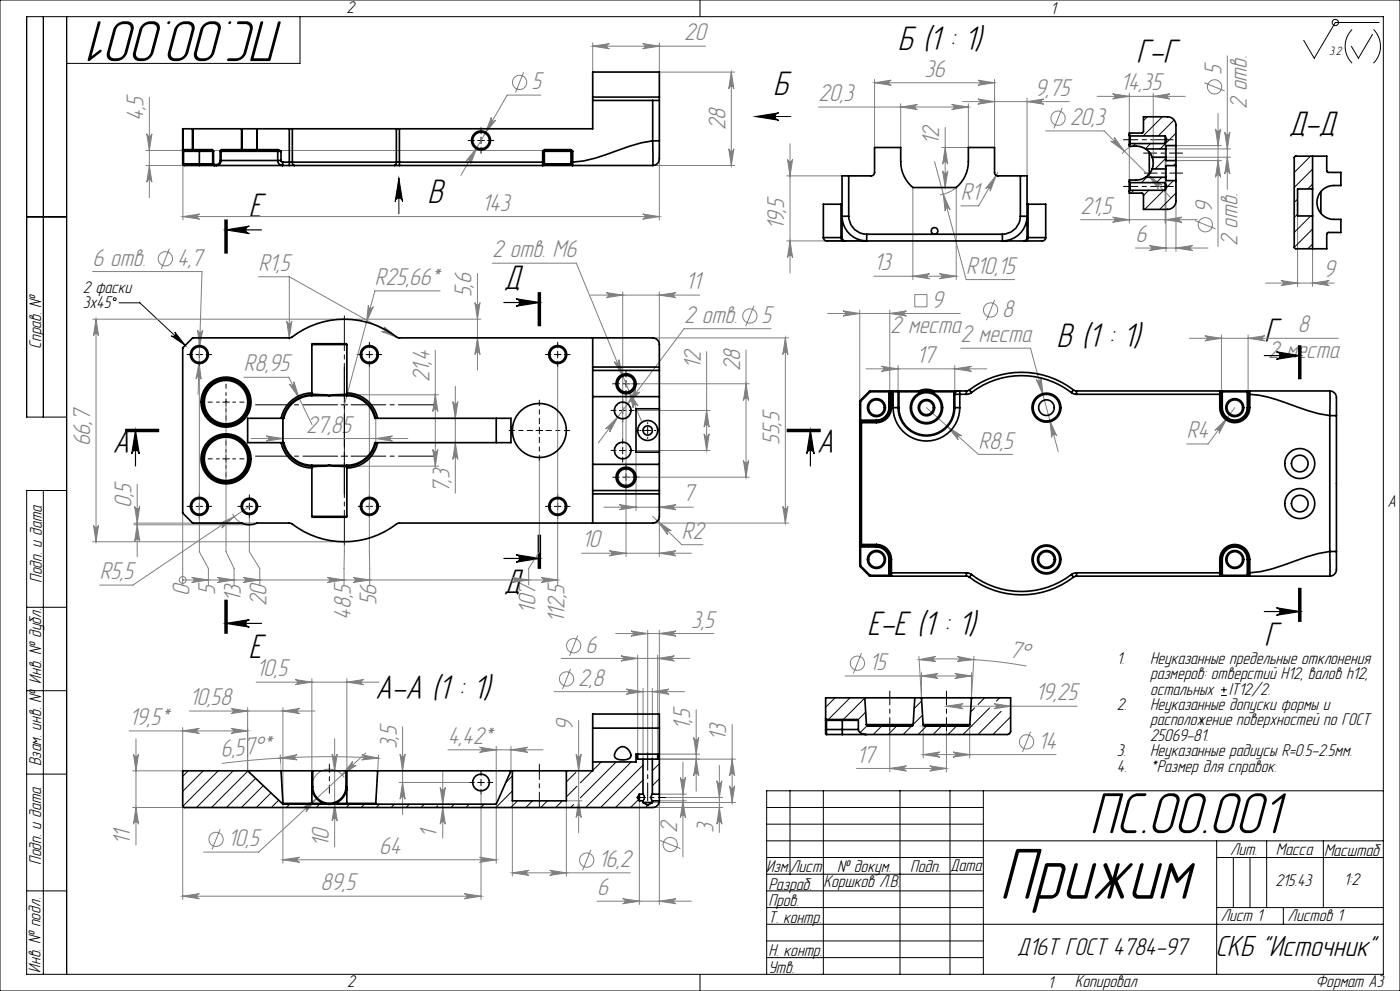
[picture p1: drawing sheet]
<svg xmlns="http://www.w3.org/2000/svg" width="420mm" height="297mm" viewBox="0 0 420 297" stroke-linecap="round" stroke-linejoin="round" font-family="sans-serif">
<defs><g id="words">
<text font-size="22.6" x="299.8" y="269.3">Прижим</text>
<g font-size="18.1">
<text x="85.2" y="6.4" transform="rotate(-180 85.2 6.4)">ПС.00.001</text>
<text x="326.9" y="249.7">ПС.00.001</text>
</g>
<g font-size="10.5">
<text x="269.3" y="15.1">Б (1 : 1)</text>
<text x="340.9" y="18.8">Г-Г</text>
<text x="232" y="28.5">Б</text>
<text x="386.6" y="40.6">Д-Д</text>
<text x="74.5" y="64.9">Е</text>
<text x="128.2" y="60.9">В</text>
<text x="151.2" y="86.7">Д</text>
<text x="317" y="104.1">В (1 : 1)</text>
<text x="379.3" y="102.6">Г</text>
<text x="33.7" y="135.7">A</text>
<text x="245.1" y="135.7">A</text>
<text x="151.2" y="177.7">Д</text>
<text x="260.1" y="190.3">Е-Е (1 : 1)</text>
<text x="74.5" y="197.1">Е</text>
<text x="379.3" y="193.6">Г</text>
<text x="112.6" y="209.4">A-A (1 : 1)</text>
</g>
<text font-size="9" x="364.6" y="286.4">СКБ &quot;Источник&quot;</text>
<g font-size="7.5" fill="#808080">
<text x="205.2" y="12.1">20</text>
<text x="277.3" y="23">36</text>
<text x="366.4" y="22.5" transform="rotate(-90 366.4 22.5)">5</text>
<text x="159.4" y="26.7">5</text>
<text x="310.5" y="28.7">9,75</text>
<text x="336.2" y="27.1">14,35</text>
<text x="245.6" y="30.3">20,3</text>
<text x="374.1" y="32.7" transform="rotate(-90 374.1 32.7)">2 отв.</text>
<text x="43" y="36.2" transform="rotate(-90 43 36.2)">4,5</text>
<text x="217.6" y="39" transform="rotate(-90 217.6 39)">28</text>
<text x="320.9" y="37.5">20,3</text>
<text x="281.8" y="43.5" transform="rotate(-90 281.8 43.5)">12</text>
<text x="288.3" y="59.9">R1</text>
<text x="144.6" y="63.2">143</text>
<text x="324.2" y="64.1">21,5</text>
<text x="363.6" y="63.8" transform="rotate(-90 363.6 63.8)">9</text>
<text x="235.3" y="69.1" transform="rotate(-90 235.3 69.1)">19,5</text>
<text x="147.7" y="77.1">2 отв. М6</text>
<text x="340.6" y="72.6">6</text>
<text x="371.3" y="73.8" transform="rotate(-90 371.3 73.8)">2 отв.</text>
<text x="27.8" y="79.6">6 отв.</text>
<text x="53.1" y="79.6">4,7</text>
<text x="77.5" y="81.2">R1,5</text>
<text x="262.1" y="81">13</text>
<text x="289.8" y="82">R10,15</text>
<text x="397.1" y="83.1">9</text>
<text x="112.5" y="85.4">R25,66*</text>
<text x="141.5" y="89.1" transform="rotate(-90 141.5 89.1)">5,6</text>
<text x="205.7" y="86.7">11</text>
<text x="279.4" y="92.2">9</text>
<text x="300.7" y="95">8</text>
<text x="205.2" y="96.8">2 отв.</text>
<text x="228.5" y="96.8">5</text>
<text x="267.1" y="99.8">2 места</text>
<text x="389.4" y="99.6">8</text>
<text x="288.2" y="102.6">2 места</text>
<text x="380.5" y="107.3">2 места</text>
<text x="73.2" y="111.3">R8,95</text>
<text x="210.2" y="110.7" transform="rotate(-90 210.2 110.7)">12</text>
<text x="222" y="111.3" transform="rotate(-90 222 111.3)">28</text>
<text x="274.9" y="108.8">17</text>
<text x="128.8" y="114.6" transform="rotate(-90 128.8 114.6)">21,4</text>
<text x="91.8" y="129.7">27,85</text>
<text x="356" y="131.3">R4</text>
<text x="27" y="133.8" transform="rotate(-90 27 133.8)">66,7</text>
<text x="233.8" y="133.2" transform="rotate(-90 233.8 133.2)">55,5</text>
<text x="293.5" y="134.4">R8,5</text>
<text x="134.8" y="147.8" transform="rotate(-90 134.8 147.8)">7,3</text>
<text x="39.4" y="152.2" transform="rotate(-90 39.4 152.2)">0,5</text>
<text x="204.8" y="150.3">7</text>
<text x="204.5" y="161.5">R2</text>
<text x="174.5" y="164">10</text>
<text x="29.9" y="173.6">R5,5</text>
<text x="56.9" y="178.6" transform="rotate(-90 56.9 178.6)">0</text>
<text x="64.6" y="178.2" transform="rotate(-90 64.6 178.2)">5</text>
<text x="72.3" y="180.3" transform="rotate(-90 72.3 180.3)">13</text>
<text x="80" y="181.8" transform="rotate(-90 80 181.8)">20</text>
<text x="105.3" y="185.7" transform="rotate(-90 105.3 185.7)">48,5</text>
<text x="113" y="181.4" transform="rotate(-90 113 181.4)">56</text>
<text x="160.7" y="183.9" transform="rotate(-90 160.7 183.9)">107</text>
<text x="169.4" y="186.7" transform="rotate(-90 169.4 186.7)">112,5</text>
<text x="207.4" y="188.1">3,5</text>
<text x="175.6" y="195.6">6</text>
<text x="302.5" y="196.9" transform="rotate(9 302.5 196.9)">7°</text>
<text x="76.8" y="202.7">10,5</text>
<text x="260.8" y="200.8">15</text>
<text x="173.5" y="205.5">2,8</text>
<text x="310.7" y="209.9">19,25</text>
<text x="56.8" y="211.3">10,58</text>
<text x="38.8" y="217.3">19,5*</text>
<text x="171.8" y="219.2" transform="rotate(-90 171.8 219.2)">9</text>
<text x="207.1" y="218.8" transform="rotate(-90 207.1 218.8)">1,5</text>
<text x="66.3" y="226.9" transform="rotate(-5 66.3 226.9)">6,</text>
<text x="70.6" y="226.5" transform="rotate(-5 70.6 226.5)">57°*</text>
<text x="119" y="224.6" transform="rotate(-90 119 224.6)">3,5</text>
<text x="134.4" y="223">4,42*</text>
<text x="217.9" y="222.1" transform="rotate(-90 217.9 222.1)">13</text>
<text x="311.5" y="224.4">14</text>
<text x="256.9" y="228.5">17</text>
<text x="131.1" y="251.2" transform="rotate(-90 131.1 251.2)">1</text>
<text x="203.1" y="249.6" transform="rotate(-90 203.1 249.6)">2</text>
<text x="214" y="249.5" transform="rotate(-90 214 249.5)">3</text>
<text x="39" y="253.3" transform="rotate(-90 39 253.3)">11</text>
<text x="68.3" y="253.6">10,5</text>
<text x="98.6" y="253.8" transform="rotate(-90 98.6 253.8)">10</text>
<text x="113.8" y="255.9">64</text>
<text x="179.5" y="259.8">16,2</text>
<text x="96.2" y="266.8">89,5</text>
<text x="179.1" y="268.3">6</text>
</g>
<text font-size="7.5" x="305.1" y="286.2">Д16Т ГОСТ 4784-97</text>
<g font-size="5.3">
<text x="104" y="4">2</text>
<text x="315.2" y="4.1">1</text>
<text x="24.9" y="87.8">2 фаски</text>
<text x="24.9" y="92.4">3х45</text>
<text x="12.4" y="104.5" transform="rotate(-90 12.4 104.5)">Справ. №</text>
<text x="416.3" y="151.9">A</text>
<text x="12.5" y="174.7" transform="rotate(-90 12.5 174.7)">Подп. и дата</text>
<text x="335" y="199">1.</text>
<text x="345" y="199">Неуказанные предельные отклонения</text>
<text x="345" y="203.6">размеров: отверстий H12, валов h12,</text>
<text x="12.3" y="204.9" transform="rotate(-90 12.3 204.9)">Инв. № дубл.</text>
<text x="345" y="208.2">остальных</text>
<text x="368.6" y="208.2">IT12/2.</text>
<text x="335" y="212.8">2.</text>
<text x="345" y="212.8">Неуказанные допуски формы и</text>
<text x="345" y="217.4">расположение поверхностей по ГОСТ</text>
<text x="335" y="226.6">3.</text>
<text x="345" y="222">25069-81.</text>
<text x="345" y="226.6">Неуказанные радиусы R=0.5-2.5мм.</text>
<text x="12.4" y="229.6" transform="rotate(-90 12.4 229.6)">Взам. инв. №</text>
<text x="335" y="231.3">4.</text>
<text x="345" y="231.3">*Размер для справок.</text>
<text x="369" y="256.3">Лит.</text>
<text x="382.8" y="256.3">Масса</text>
<text x="397.2" y="256.5">Масштаб</text>
<text x="12.4" y="259.2" transform="rotate(-90 12.4 259.2)">Подп. и дата</text>
<text x="229.8" y="261.3">Изм.</text>
<text x="237" y="261.3">Лист</text>
<text x="251.1" y="261.3">№ докум.</text>
<text x="273" y="261.3">Подп.</text>
<text x="285" y="261.2">Дата</text>
<text x="230.5" y="266.6">Разраб.</text>
<text x="247.1" y="265.9">Коршков Л.В.</text>
<text x="382.6" y="265.6">215.43</text>
<text x="403.2" y="265.2">1:2</text>
<text x="230.6" y="271.6">Пров.</text>
<text x="230.5" y="276.6">Т. контр.</text>
<text x="366.2" y="276.1">Лист 1</text>
<text x="386.3" y="276.1">Листов 1</text>
<text x="230.6" y="286.6">Н. контр.</text>
<text x="12.2" y="291.5" transform="rotate(-90 12.2 291.5)">Инв. № подл.</text>
<text x="230.5" y="291.6">Утв.</text>
<text x="104.2" y="295.9">2</text>
<text x="314.4" y="296">1</text>
<text x="322.5" y="295.9">Копировал</text>
<text x="394.6" y="295.9">Формат А3</text>
</g>
<text font-size="3.8" x="398.8" y="16.6">3.2</text>
</g></defs>
<g fill="none" stroke="#808080" stroke-width=".3">
<path d="M177.8 12.8v8.8M177.8 13.8h33.8M177.8 13.8l5-.7a.77 .77 0 0 0-.7 .7 .77 .77 0 0 0 .7 .8zM192.8 13.1l5 .7-5 .8a.77 .77 0 0 0 .7-.8 .77 .77 0 0 0-.7-.7zM197.8 12.8v8.8M368.2 16.7v40M44.8 29.1v30.1M147.4 35.2a.77 .77 0 0 0 .3 1 .77 .77 0 0 0 1-.2l-3.1 3.9zM157.1 21.6l-2.4 6.1M162.2 28.5h-10l-14 24.1M197.8 21.6h22.6M219.4 21.6l.8 5a.77 .77 0 0 0-.8-.7 .77 .77 0 0 0-.8 .7z"/>
<path d="M219.4 21.6v28M245.6 32.1h44.9M262.4 23.8v20.4M262.4 24.8h36M262.4 24.8l5-.8a.77 .77 0 0 0-.8 .8 .77 .77 0 0 0 .8 .8zM270.2 31.1v13.1M270.2 32.1l5-.8a.77 .77 0 0 0-.7 .8 .77 .77 0 0 0 .7 .7zM283.6 38.2v18M285.5 31.3l5 .8-5 .7a.77 .77 0 0 0 .7-.7 .77 .77 0 0 0-.7-.8zM288.7 30.5h32.1M290.5 31.1v13.1h-7.9M293.4 24l5 .8-5 .8a.77 .77 0 0 0 .7-.8 .77 .77 0 0 0-.7-.8z"/>
<path d="M293.4 29.7l5 .8-5 .7a.77 .77 0 0 0 .7-.7 .77 .77 0 0 0-.7-.8zM298.4 23.8v20.4M308.1 29.5v23.2M308.1 30.5l5-.8a.77 .77 0 0 0-.7 .8 .77 .77 0 0 0 .7 .7zM313.7 39.2h17.6l20 20.1M318.6 32.4l-2.4 6.1M329.2 28.9h26.4M333.8 28.1l5 .8-5 .7a.77 .77 0 0 0 .7-.7 .77 .77 0 0 0-.7-.8zM338.8 27.9v12M346 27.9v21M346 28.9l5-.8a.77 .77 0 0 0-.8 .8 .77 .77 0 0 0 .8 .7zM361.3 24.8l6.1 2.5"/>
<path d="M364.6 38.6a.77 .77 0 0 0 .8 .8 .77 .77 0 0 0 .8-.8l-.8 5zM365.4 34v39.8M367.4 39.6a.77 .77 0 0 0 .8 .8 .77 .77 0 0 0 .8-.8l-.8 5zM43.8 49.6h43M43.8 45.1h119.7M44 40.1a.77 .77 0 0 0 .8 .7 .77 .77 0 0 0 .8-.7l-.8 5zM44.8 49.6l.8 5a.77 .77 0 0 0-.8-.7 .77 .77 0 0 0-.8 .7zM54.9 44.9v21M143.1 44.3l-1.9 4.7a.77 .77 0 0 0-.3-1 .77 .77 0 0 0-1 .2zM195.8 49.6h24.6M197.8 45.6v20.3M218.6 44.6a.77 .77 0 0 0 .8 .7 .77 .77 0 0 0 .8-.7l-.8 5z"/>
<path d="M236 52.7h16.6M236.2 47.7a.77 .77 0 0 0 .8 .7 .77 .77 0 0 0 .8-.7l-.8 5zM237 43.1v38.7M273.9 56.2v27.6M280.4 48.4l9.4 35.4h14.6M282.8 51.2a.77 .77 0 0 0 .8 .7 .77 .77 0 0 0 .7-.7l-.7 5zM283 58.2l2 4.6a.77 .77 0 0 0-.9-.5 .77 .77 0 0 0-.6 .9zM283.6 44.2l.7 5a.77 .77 0 0 0-.7-.7 .77 .77 0 0 0-.8 .7zM286.9 56.2l-2.5 1.5-2.4 .7M286.9 56.2v27.6M298.9 52.6l-1.9 4.7a.77 .77 0 0 0-.3-1 .77 .77 0 0 0-1 .2zM299.4 51.7l-5.8 10h-5.3"/>
<path d="M333.2 42.3a.77 .77 0 0 0 1.1 0 .77 .77 0 0 0 0-1.1l3 4.1zM336.7 46.1a5.1 5.1 0 0 1 9 1M338.8 43.8v23M344.5 52.5l4.1 3a.77 .77 0 0 0-1.1 0 .77 .77 0 0 0 0 1zM345.7 50.6l-.7 1.3-1.3 1.2M349.5 43.1v23.7M349.8 48.1v27.2M349.8 44.6h19.4M349.8 47.1h19.4M352.8 49.6v25.7M352.8 43.6h13.6M352.8 48.1h13.6"/>
<path d="M365.4 48.1l.8 5a.77 .77 0 0 0-.8-.7 .77 .77 0 0 0-.8 .7zM368.2 47.1l.8 5a.77 .77 0 0 0-.8-.7 .77 .77 0 0 0-.8 .7zM50.8 74.5l-2.4 6.1M54.9 64.9l5-.8a.77 .77 0 0 0-.8 .8 .77 .77 0 0 0 .8 .8zM54.9 64.9h142.9M147.7 78.9h25.2l19.5 47.3M192.8 64.1l5 .8-5 .8a.77 .77 0 0 0 .7-.8 .77 .77 0 0 0-.7-.8zM236 72.2h24M237 72.2l.8 5a.77 .77 0 0 0-.8-.7 .77 .77 0 0 0-.8 .7zM324.2 65.8h35M333.8 65.1l5 .7-5 .8a.77 .77 0 0 0 .7-.8 .77 .77 0 0 0-.7-.7zM340.6 74.3h21.8"/>
<path d="M344.8 73.6l5 .7-5 .8a.77 .77 0 0 0 .7-.8 .77 .77 0 0 0-.7-.7zM349.5 65.8l5-.7a.77 .77 0 0 0-.7 .7 .77 .77 0 0 0 .7 .8zM352.8 74.3l5-.7a.77 .77 0 0 0-.7 .7 .77 .77 0 0 0 .7 .8zM358.5 66.1l6.1 2.5M389.3 64.7v21.1M393.8 74.6v11.2M27.8 81.4h32.8l-1.2 36.8M27.8 95.7h116.4M28.8 95.7l.8 5a.77 .77 0 0 0-.8-.8 .77 .77 0 0 0-.8 .8zM28.8 95.7v66.7M59.3 98.9a.77 .77 0 0 0 .7 .7 .77 .77 0 0 0 .8-.7l-.9 5zM77.5 82.9h9.3"/>
<path d="M86 96.3a.77 .77 0 0 0 .8 .7 .77 .77 0 0 0 .8-.7l-.8 5zM86.8 82.9v18.4l-.8-.3M86.8 82.9l32.4 18.2M110.5 91.5a.77 .77 0 0 0 .6 .9 .77 .77 0 0 0 .9-.5l-2.1 4.6zM115.3 98l3.9 3.1-4.7-1.7a.77 .77 0 0 0 1-.3 .77 .77 0 0 0-.2-1.1zM132 87.2h-19.5l-9.2 34.1M142.5 90.7a.77 .77 0 0 0 .7 .7 .77 .77 0 0 0 .8-.7l-.8 5zM143.2 82v28.9M177.2 88.4h32.7M181.8 87.7l5 .7-5 .8a.77 .77 0 0 0 .7-.8 .77 .77 0 0 0-.7-.7zM186.8 87.4v44.1M197.8 88.4l5-.7a.77 .77 0 0 0-.7 .7 .77 .77 0 0 0 .7 .8z"/>
<path d="M197.8 87.4v79.4M226.2 91.6l-2.5 6.1M231.3 98.5h-26.1l-25.7 34.2M248.3 94h39.8M252.9 93.2l5 .8-5 .7a.77 .77 0 0 0 .8-.7 .77 .77 0 0 0-.8-.8zM257.9 93v27.3M262.1 82.8h24.8M266.9 94l5-.8a.77 .77 0 0 0-.7 .8 .77 .77 0 0 0 .7 .7zM266.9 93v24.4M273.9 82.8l5-.8a.77 .77 0 0 0-.8 .8 .77 .77 0 0 0 .8 .8zM274.4 88.3h3.7v3.7h-3.7zM281.9 82l5 .8-5 .8a.77 .77 0 0 0 .7-.8 .77 .77 0 0 0-.7-.8z"/>
<path d="M298.4 89.9l-2.4 6.1M379.7 84.8h20.6M384.3 84.1l5 .7-5 .8a.77 .77 0 0 0 .7-.8 .77 .77 0 0 0-.7-.7zM393.8 84.8l5-.7a.77 .77 0 0 0-.8 .7 .77 .77 0 0 0 .8 .8zM59.7 108.6l.6 5a.77 .77 0 0 0-.7-.7 .77 .77 0 0 0-.8 .7zM59.8 110v55.4l2.7 5v5M73.2 113.1h13.5l6.9 14.2M86.8 115.1a.77 .77 0 0 0 1 .3 .77 .77 0 0 0 .4-1l1.5 4.8zM93.6 118.3h38M110.8 110l.1 65.4M130.6 105v34.7M130.6 118.3l.8 5a.77 .77 0 0 0-.8-.7 .77 .77 0 0 0-.8 .7z"/>
<path d="M136.6 115.7v32.1M143.2 101.3l.8 5a.77 .77 0 0 0-.8-.8 .77 .77 0 0 0-.7 .8zM167.3 110v65.4M184.2 108.4a.77 .77 0 0 0 1 .4 .77 .77 0 0 0 .5-1l1.2 4.9zM187.8 119v47.8M187.8 115h37M188.8 117.3l2.6 4.4a.77 .77 0 0 0-1-.4 .77 .77 0 0 0-.4 .9zM190.7 116.6a.77 .77 0 0 0 .2 1 .77 .77 0 0 0 1-.1l-3.6 3.5zM195.8 101.3h40.8M212 105.4v29.6M223.8 104.9v38.1M223.8 115l.8 5a.77 .77 0 0 0-.8-.7 .77 .77 0 0 0-.8 .7z"/>
<path d="M235.6 101.3v55.5M235.6 101.3l.8 5a.77 .77 0 0 0-.8-.8 .77 .77 0 0 0-.8 .8zM259.8 110.5h36.2M264.4 109.8l5 .7-5 .8a.77 .77 0 0 0 .8-.8 .77 .77 0 0 0-.8-.7zM269.4 109.5v7.9M286.4 110.5l5-.7a.77 .77 0 0 0-.7 .7 .77 .77 0 0 0 .7 .8zM286.4 109.5v8.7M288.2 104.4h21l8.3 30.9M310.9 113.7a.77 .77 0 0 0 .9 .5 .77 .77 0 0 0 .5-.9l.6 5zM356.8 101.4h44.7M361.4 100.6l5 .8-5 .8a.77 .77 0 0 0 .8-.8 .77 .77 0 0 0-.8-.8zM366.4 100.4v17.3"/>
<path d="M374.4 100.4v17.3M374.4 101.4l5-.8a.77 .77 0 0 0-.7 .8 .77 .77 0 0 0 .7 .8zM67.8 120.5v44.9l2.4 5v5M75.3 131.4h47M79.9 130.7l5 .7-5 .8a.77 .77 0 0 0 .7-.8 .77 .77 0 0 0-.7-.7zM84.9 125.4v7M93.6 139.7h38M112.7 125.4v7M112.7 131.4l5-.7a.77 .77 0 0 0-.7 .7 .77 .77 0 0 0 .7 .8zM129.8 134.7a.77 .77 0 0 0 .8 .7 .77 .77 0 0 0 .8-.7l-.8 5zM135.8 120.4a.77 .77 0 0 0 .8 .7 .77 .77 0 0 0 .8-.7l-.8 5zM136.6 132.7l.8 5a.77 .77 0 0 0-.8-.8 .77 .77 0 0 0-.8 .8z"/>
<path d="M161.8 138.1v27.3l-3.2 5v5M181.7 128.5l3.6-3.5-2.4 4.5a.77 .77 0 0 0-.2-1.1 .77 .77 0 0 0-1 .1zM190.3 123h22.7M190.3 135h22.7M190.8 135.5v17.5M211.2 130a.77 .77 0 0 0 .8 .7 .77 .77 0 0 0 .8-.7l-.8 5zM212 123l.8 5a.77 .77 0 0 0-.8-.7 .77 .77 0 0 0-.8 .7zM223 138a.77 .77 0 0 0 .8 .7 .77 .77 0 0 0 .8-.7l-.8 5zM277.9 122.2l15.6 14h10.3M284.3 127.9l4.2 2.7a.77 .77 0 0 0-1.1 .1 .77 .77 0 0 0 .1 1.1zM315 126l2 4.7a.77 .77 0 0 0-.9-.5 .77 .77 0 0 0-.6 .9zM364.5 129l3.6-3.6-2.4 4.5a.77 .77 0 0 0-.2-1.1 .77 .77 0 0 0-1 .2z"/>
<path d="M370.4 122.2l-8 10.9h-6.4M28 157.4a.77 .77 0 0 0 .8 .7 .77 .77 0 0 0 .8-.7l-.8 5zM40.2 156.8h36.9M40.2 157.3h34.6M40.4 151.8a.77 .77 0 0 0 .8 .7 .77 .77 0 0 0 .7-.7l-.7 5zM41.2 145.1v21.8M41.2 157.3l.7 5a.77 .77 0 0 0-.7-.8 .77 .77 0 0 0-.8 .8zM54.8 153.7v21.7M65.7 157l4.5-2.2-3.7 3.5a.77 .77 0 0 0 .2-1.1 .77 .77 0 0 0-1-.2zM69.8 154l1.1 1.6 1.7 1.2M74.8 155.2v10.2l3.1 5v5M74.8 151.8l-34.9 23.6h-10"/>
<path d="M181.2 152h26.8M185.8 151.2l5 .8-5 .8a.77 .77 0 0 0 .7-.8 .77 .77 0 0 0-.7-.8zM187.8 143h37M195.8 154.8l8.7 8.5h6.4M195.8 156.8h40.8M197.2 156.2l4.2 2.9a.77 .77 0 0 0-1.1 0 .77 .77 0 0 0 0 1.1zM197.8 152l5-.8a.77 .77 0 0 0-.7 .8 .77 .77 0 0 0 .7 .8zM234.8 151.8a.77 .77 0 0 0 .8 .7 .77 .77 0 0 0 .8-.7l-.8 5zM27.8 162.4h75.5M54.8 173.8h.1M54.8 173.8h112.5M57.5 173l5 .8-5 .8a.77 .77 0 0 0 .7-.8 .77 .77 0 0 0-.7-.8z"/>
<path d="M65.2 173l5 .8-5 .8a.77 .77 0 0 0 .8-.8 .77 .77 0 0 0-.8-.8zM72.9 173l5 .8-5 .8a.77 .77 0 0 0 .8-.8 .77 .77 0 0 0-.8-.8zM98.2 173l5 .8-5 .8a.77 .77 0 0 0 .7-.8 .77 .77 0 0 0-.7-.8zM103.3 163.4l-.1 12M105.9 173l5 .8-5 .8a.77 .77 0 0 0 .7-.8 .77 .77 0 0 0-.7-.8zM153.6 173l5 .8-5 .8a.77 .77 0 0 0 .7-.8 .77 .77 0 0 0-.7-.8zM162.3 173l5 .8-5 .8a.77 .77 0 0 0 .7-.8 .77 .77 0 0 0-.7-.8zM174.5 165.8h32.9M182.8 165l5 .8-5 .8a.77 .77 0 0 0 .7-.8 .77 .77 0 0 0-.7-.8zM197.8 165.8l5-.8a.77 .77 0 0 0-.7 .8 .77 .77 0 0 0 .7 .8zM168.4 197.3h38.5M173.3 190.5l-2.4 6.1"/>
<path d="M184.7 189.9h29.4M186.3 196.6l5 .7-5 .8a.77 .77 0 0 0 .7-.8 .77 .77 0 0 0-.7-.7zM189.3 189.1l5 .8-5 .7a.77 .77 0 0 0 .7-.7 .77 .77 0 0 0-.7-.8zM191.3 196.3v29.7M194.3 188.9v36.6M197.3 197.3l5-.7a.77 .77 0 0 0-.7 .7 .77 .77 0 0 0 .7 .8zM197.3 196.3v29.7h12.6M197.8 189.9l5-.8a.77 .77 0 0 0-.7 .8 .77 .77 0 0 0 .7 .7zM197.8 188.9v37.1M258.4 195.7l-2.4 6.1M275.7 196.7l.7 12.4v-7.5M275.7 197.7l5-1a.77 .77 0 0 0-.7 .8 .77 .77 0 0 0 .8 .8z"/>
<path d="M275.7 197.7a134.3 134.3 0 0 1 32.2 1.9M287.2 196.7l4.9 1-5 .6a.77 .77 0 0 0 .8-.8 .77 .77 0 0 0-.7-.8zM292.2 196.7l-.8 12.4v-7.5M38.8 219h35.5M54.8 219l5-.7a.77 .77 0 0 0-.7 .7 .77 .77 0 0 0 .7 .8zM54.8 218v13h-15M56.8 213.1h37.7M69.3 218.3l5 .7-5 .8a.77 .77 0 0 0 .7-.8 .77 .77 0 0 0-.7-.7zM69.3 212.3l5 .8-5 .8a.77 .77 0 0 0 .7-.8 .77 .77 0 0 0-.7-.8zM74.3 212.1v18.9M84.9 212.1v46.6M84.9 213.1l5-.8a.77 .77 0 0 0-.8 .8 .77 .77 0 0 0 .8 .8z"/>
<path d="M88.6 203.7l5 .7-5 .8a.77 .77 0 0 0 .7-.8 .77 .77 0 0 0-.7-.7zM93.6 203.4v27.6M104.1 203.4v27.6M104.1 204.4l5-.7a.77 .77 0 0 0-.8 .7 .77 .77 0 0 0 .8 .8zM113.7 204.4h-36.9M120.8 217.8v26.3M166.2 207.3h39.1M171.2 200.4l-2.5 6.1M173.6 216v33.6M187.9 206.5l5 .8-5 .8a.77 .77 0 0 0 .7-.8 .77 .77 0 0 0-.7-.8zM192.9 206.3v21.2M195.7 206.3v21.2"/>
<path d="M195.7 207.3l5-.8a.77 .77 0 0 0-.7 .8 .77 .77 0 0 0 .7 .8zM208.9 212.7v24.4M219.6 217.1v23.4M253.5 202.6h37.9M266.9 219.2v12.1M276.4 202.6l5-.8a.77 .77 0 0 0-.7 .8 .77 .77 0 0 0 .7 .7zM277 217.6v9.6M283.9 219.2v12.1M283.9 211.7h39.2M283.9 211.7l5-.8a.77 .77 0 0 0-.7 .8 .77 .77 0 0 0 .7 .7zM286.4 201.8l5 .8-5 .7a.77 .77 0 0 0 .8-.7 .77 .77 0 0 0-.8-.8zM290.9 217.6v9.6"/>
<path d="M298.2 210.9l5 .8-5 .7a.77 .77 0 0 0 .7-.7 .77 .77 0 0 0-.7-.8zM309.2 219.3l-2.5 6.1M40 226a.77 .77 0 0 0 .8 .7 .77 .77 0 0 0 .8-.7l-.8 5zM40.8 221.4v31.9M84.1 226.2l.1 2.6M84.1 227.2l5-1a.77 .77 0 0 0-.7 .8 .77 .77 0 0 0 .7 .7zM99.6 226a.77 .77 0 0 0 .8 .7 .77 .77 0 0 0 .8-.7l-.8 5zM100.4 221.4v32.4M103.3 233a5.2 5.2 0 0 0-6-2.3 5.2 5.2 0 0 0-3.7 5.2M105.8 228.2a.77 .77 0 0 0 0 1.1 .77 .77 0 0 0 1.1 .1l-4.2 2.8zM108.6 226.2l4.9 1-5 .5a.77 .77 0 0 0 .8-.7 .77 .77 0 0 0-.7-.8zM109.7 225.7l-32.1 29.7h-16.5"/>
<path d="M113.5 227.2a256.5 256.5 0 0 0-47 1.6M113.6 226.2l-.3 4.8M119.8 234.5h21M120 226a.77 .77 0 0 0 .8 .7 .77 .77 0 0 0 .7-.7l-.7 5zM120.8 234.5l.7 5a.77 .77 0 0 0-.7-.7 .77 .77 0 0 0-.8 .7zM132.1 236a.77 .77 0 0 0 .7 .7 .77 .77 0 0 0 .8-.7l-.8 5zM132.8 231.4v19.8M134.4 224.7h28.5M143.9 223.9l5 .8-5 .8a.77 .77 0 0 0 .7-.8 .77 .77 0 0 0-.7-.8zM144.3 238v31.6M148.9 223.7v35M153.3 224.7l5-.8a.77 .77 0 0 0-.7 .8 .77 .77 0 0 0 .7 .8z"/>
<path d="M153.3 223.7v7.3M172.8 226a.77 .77 0 0 0 .8 .7 .77 .77 0 0 0 .8-.7l-.8 5zM197.3 227.5h23.3M197.8 238h8.1M199.8 239h17M204.1 233a.77 .77 0 0 0 .8 .7 .77 .77 0 0 0 .7-.7l-.7 5zM204.9 228.4v28.4M208.1 221a.77 .77 0 0 0 .8 .7 .77 .77 0 0 0 .7-.7l-.7 5zM208.9 227.5l.7 5a.77 .77 0 0 0-.7-.7 .77 .77 0 0 0-.8 .7zM215 234a.77 .77 0 0 0 .8 .7 .77 .77 0 0 0 .8-.7l-.8 5zM215.8 229.4v20.1M218.9 235.5a.77 .77 0 0 0 .7 .7 .77 .77 0 0 0 .8-.7l-.8 5z"/>
<path d="M219.6 227.5l.8 5a.77 .77 0 0 0-.8-.7 .77 .77 0 0 0-.7 .7zM256.9 230.3h27M266.9 230.3l5-.8a.77 .77 0 0 0-.7 .8 .77 .77 0 0 0 .7 .8zM277 226.2h39.8M277 226.2l5-.8a.77 .77 0 0 0-.8 .8 .77 .77 0 0 0 .8 .7zM278.9 229.5l5 .8-5 .8a.77 .77 0 0 0 .8-.8 .77 .77 0 0 0-.8-.8zM285.9 225.4l5 .8-5 .7a.77 .77 0 0 0 .7-.7 .77 .77 0 0 0-.7-.8zM39.8 242h15.5M40.8 242l.8 5a.77 .77 0 0 0-.8-.7 .77 .77 0 0 0-.8 .7zM54.8 241.5v28.1M66 248.5l-2.4 6.1M84.9 257.7h64"/>
<path d="M84.9 257.7l5-.8a.77 .77 0 0 0-.8 .8 .77 .77 0 0 0 .8 .7zM90.8 242.2l4.2-2.9-3.2 4a.77 .77 0 0 0 0-1.1 .77 .77 0 0 0-1 0zM98.8 241h2.6M100.4 241l.8 5a.77 .77 0 0 0-.8-.7 .77 .77 0 0 0-.8 .7zM132.8 242l.8 5a.77 .77 0 0 0-.8-.7 .77 .77 0 0 0-.7 .7zM143.9 256.9l5 .8-5 .7a.77 .77 0 0 0 .7-.7 .77 .77 0 0 0-.7-.8zM153.7 240v22.6M169.9 240v22.6M169.9 240h4.7M173.6 240l.8 5a.77 .77 0 0 0-.8-.7 .77 .77 0 0 0-.8 .7zM177.2 254.7l-2.4 6.1M191.8 240v31.1"/>
<path d="M195.7 240.5h24.9M195.8 242h21M197.8 240v31.1M197.8 240h8.1M198 251.9l6.1 2.4M204.9 240l.7 5a.77 .77 0 0 0-.7-.7 .77 .77 0 0 0-.8 .7zM215.8 242l.8 5a.77 .77 0 0 0-.8-.7 .77 .77 0 0 0-.8 .7zM54.8 268.6l5-.8a.77 .77 0 0 0-.7 .8 .77 .77 0 0 0 .7 .8zM54.8 268.6h89.5M139.3 267.8l5 .8-5 .8a.77 .77 0 0 0 .7-.8 .77 .77 0 0 0-.7-.8zM153.7 261.6h35.4M153.7 261.6l5-.8a.77 .77 0 0 0-.7 .8 .77 .77 0 0 0 .7 .8z"/>
<path d="M164.9 260.8l5 .8-5 .8a.77 .77 0 0 0 .7-.8 .77 .77 0 0 0-.7-.8zM179.1 270.1h28.3M186.8 269.3l5 .8-5 .8a.77 .77 0 0 0 .7-.8 .77 .77 0 0 0-.7-.8zM197.8 270.1l5-.8a.77 .77 0 0 0-.7 .8 .77 .77 0 0 0 .7 .8z"/>
<circle cx="155.9" cy="24.7" r="2.14"/>
<circle cx="317.4" cy="35.4" r="2.14"/>
<circle cx="364.4" cy="26" r="2.14"/>
<circle cx="49.6" cy="77.6" r="2.14"/>
<circle cx="361.6" cy="67.4" r="2.14"/>
<circle cx="225" cy="94.7" r="2.14"/>
<circle cx="297.2" cy="92.9" r="2.14"/>
<circle cx="54.8" cy="173.8" r="1.03"/>
<circle cx="172.1" cy="193.5" r="2.14"/>
<circle cx="257.2" cy="198.8" r="2.14"/>
<circle cx="170" cy="203.5" r="2.14"/>
<circle cx="308" cy="222.3" r="2.14"/>
<circle cx="64.8" cy="251.6" r="2.14"/>
<circle cx="176" cy="257.8" r="2.14"/>
<circle cx="201.1" cy="253.1" r="2.14"/>
</g>
<g fill="none" stroke="#000" stroke-width=".3">
<path d="M0 0h420v297h-420zM13 5v120M20 5v287M90 5v14h-70M210 0v5M405.6 8.8a7.1 7.1 0 0 0 0 10.1M411.7 10.3l-4.2 7.2-2.1-3.6M412 8.8a7.1 7.1 0 0 1 0 10.1M413.7 6.7h-13.1l-6.3 10.8-3.2-5.4M226.6 34.9l7-1.1a1.12 1.12 0 0 0-1 1.1 1.12 1.12 0 0 0 1 1.1zM226.6 34.9h10.7M119.7 53.4v10.7"/>
<path d="M119.7 53.4l1.1 7a1.12 1.12 0 0 0-1.1-1 1.12 1.12 0 0 0-1.2 1zM143.3 42.1h2M144.3 41.1v2M8 65h12M35.7 90.8h6.3l13.6 12.7M52.4 99.5l3.2 4-4.2-2.9a.77 .77 0 0 0 1.1 0 .77 .77 0 0 0-.1-1.1zM58.8 106.3h2M59.8 105.3v2M67.8 119.5v2M109.8 106.3h2M110.8 105.3v2M166.3 106.3h2"/>
<path d="M167.3 105.3v2M186.8 115h2M187.8 114v2M20 125h-12v-120h407v287h-407v-145h12M66.8 137.5h2M66.8 120.5h2M67.8 136.5v2M102.3 136.7h2M102.3 121.3h2M103.3 120.3v2M103.3 135.7v2M160.8 129h2"/>
<path d="M161.8 128v2M185.8 123h2M185.8 135h2M186.8 122v2M186.8 134v2M193.3 129h2M194.3 128v2M13 147v145M58.8 151.8h2M59.8 150.8v2M73.8 151.8h2M74.8 150.8v2"/>
<path d="M109.8 151.8h2M110.8 150.8v2M166.3 151.8h2M167.3 150.8v2M186.8 143h2M187.8 142v2M8 182h12M8 207h12M366.3 208.4h1.7M366.3 206.7h1.7M367.2 205.9v1.7M8 232h12"/>
<path d="M143.3 234.5h2M144.3 233.5v2M237 237v25M247 237v55M270 237v55M285 237v55M295 237v55M415 237h-185v55M230 257h65M230 242h65M230 247h65M230 252h185"/>
<path d="M365 252v40M365 257h50M370 257v15M375 257v15M380 252v20M397 252v20M8 267h12M230 262h65M230 267h65M230 272h65M230 277h185M365 272h50"/>
<path d="M385 272v5M210 292v5M230 282h65M230 287h65"/>
<circle cx="400.6" cy="6.7" r=".94"/>
<circle cx="34.4" cy="89.7" r=".43"/>
</g>
<g fill="none" stroke="#000" stroke-width=".35">
<path d="M67.5 65.9v10M67.8 65.9v10M67.8 68.9h10.6M67.8 68.9l7-1.1a1.12 1.12 0 0 0-1.1 1.1 1.12 1.12 0 0 0 1.1 1.1zM68.2 65.9v10M151.2 90.7h10.6M154.8 89.5l7 1.2-7 1.1a1.12 1.12 0 0 0 1.1-1.1 1.12 1.12 0 0 0-1.1-1.2zM161.5 87.7v10M161.8 87.7v10M162.2 87.7v10M379.3 106.6h10.6M382.9 105.4l7 1.2-7 1.1a1.12 1.12 0 0 0 1.1-1.1 1.12 1.12 0 0 0-1.1-1.2z"/>
<path d="M389.6 103.6v10M389.9 103.6v10M390.3 103.6v10M37.6 129.4h10zM37.6 129h10M37.6 128.7h10M40.6 129l1.2 7a1.12 1.12 0 0 0-1.2-1 1.12 1.12 0 0 0-1.1 1zM40.6 129v10.7M236.1 129h10M236.1 128.7h10M236.1 129.4h10M243.1 129l1.1 7a1.12 1.12 0 0 0-1.1-1 1.12 1.12 0 0 0-1.1 1z"/>
<path d="M243.1 129v10.7M67.5 179.8v10M67.8 179.8v10M68.2 179.8v10M151.2 167.4h10.6M154.8 166.2l7 1.2-7 1.1a1.12 1.12 0 0 0 1.1-1.1 1.12 1.12 0 0 0-1.1-1.2zM161.5 160.4v10M161.8 160.4v10M162.2 160.4v10M389.6 176.3v10M389.9 176.3v10M390.3 176.3v10"/>
<path d="M67.8 186.8h10.6M67.8 186.8l7-1.1a1.12 1.12 0 0 0-1.1 1.1 1.12 1.12 0 0 0 1.1 1.2zM379.3 183.3h10.6M382.9 182.2l7 1.1-7 1.1a1.12 1.12 0 0 0 1.1-1.1 1.12 1.12 0 0 0-1.1-1.1z"/>
</g>
<path d="M276 217.6h1.4M276.9 217.2l.1 1.4M290.5 217.6h1.4M290.9 217.2v1.4M98.3 241h1M98.5 240.7l.7 .7M98.8 240.5v1M99.2 240.7l-.7 .7" fill="none" stroke="#c0c0c0" stroke-width=".3"/>
<g fill="none" stroke="#000" stroke-width=".3" stroke-dasharray="15.2 1.3 1.3 1.3">
<path d="M142.3 42.1h-1.8M144.3 40.1v-1.9M144.3 44.1v1.8M146.3 42.1h1.9M349.5 41.9h2.5M349.5 55.9h2.5M57.8 106.3h-1.7M59.8 104.3v-1.7M59.8 108.3v1.7M61.8 106.3h1.7M108.8 106.3h-1.7M110.8 104.3v-1.7"/>
<path d="M110.8 108.3v1.7M112.8 106.3h1.7M165.3 106.3h-1.7M167.3 104.3v-1.7M167.3 108.3v1.7M169.3 106.3h1.7M185.8 115h-2M187.8 113v-2M187.8 117v2M189.8 115h2M184.8 123h-1.5M184.8 135h-1.5"/>
<path d="M186.8 121v-1.5M186.8 125v1.5M186.8 133v-1.5M186.8 137v1.5M188.8 123h1.5M188.8 135h1.5M192.3 129h-.4M194.3 127v-.4M194.3 131v.4M196.3 129h.4M57.8 151.8h-1.7M59.8 149.8v-1.7"/>
<path d="M59.8 153.8v1.7M61.8 151.8h1.7M72.8 151.8h-1.4M74.8 149.8v-1.5M74.8 153.8v1.4M76.8 151.8h1.5M108.8 151.8h-1.3M110.8 149.8v-1.4M110.8 153.8v1.3M112.8 151.8h1.4M165.3 151.8h-1.7M167.3 149.8v-1.7"/>
<path d="M167.3 153.8v1.7M169.3 151.8h1.7M185.8 143h-2M187.8 141v-2M187.8 145v2M189.8 143h2M142.3 234.5h-1.5M144.3 232.5v-1.5M144.3 236.5v1.5M146.3 234.5h1.5"/>
</g>
<path d="M349.5 41.9h-12.5M349.5 55.9h-12.5" fill="none" stroke="#000" stroke-width=".3" stroke-dasharray="15.2 1.3 1.3 1.3" stroke-dashoffset="10.9"/>
<path d="M343.1 45.9h11.7" fill="none" stroke="#000" stroke-width=".3" stroke-dasharray="15.2 1.3 1.3 1.3" stroke-dashoffset="11.3"/>
<path d="M343.3 51.9h11.5" fill="none" stroke="#000" stroke-width=".3" stroke-dasharray="15.2 1.3 1.3 1.3" stroke-dashoffset="11.4"/>
<path d="M266.9 207.1v12.1M283.9 207.1v12.1" fill="none" stroke="#000" stroke-width=".3" stroke-dasharray="15.2 1.3 1.3 1.3" stroke-dashoffset="11.1"/>
<path d="M98.8 229v8.8" fill="none" stroke="#000" stroke-width=".3" stroke-dasharray="15.2 1.3 1.3 1.3" stroke-dashoffset="12.8"/>
<path d="M161.8 229v13" fill="none" stroke="#000" stroke-width=".3" stroke-dasharray="15.2 1.3 1.3 1.3" stroke-dashoffset="10.6"/>
<path d="M194.3 240v-14.5" fill="none" stroke="#000" stroke-width=".3" stroke-dasharray="15.2 1.3 1.3 1.3" stroke-dashoffset="9.9"/>
<path d="M191.3 239h8.5" fill="none" stroke="#000" stroke-width=".3" stroke-dasharray="15.2 1.3 1.3 1.3" stroke-dashoffset="12.9"/>
<path d="M159.8 129h-7.1M161.8 127v-7.1M161.8 131v7.1M163.8 129h7.1" fill="none" stroke="#000" stroke-width=".3" stroke-dasharray="15.2 1.3 1.3 1.3" stroke-dashoffset="13.6"/>
<path d="M67.8 118.5v-5.5M65.8 137.5h-5.5M65.8 120.5h-5.5M67.8 135.5v-5.5M67.8 139.5v5.5M67.8 122.5v5.5M69.8 137.5h5.5M69.8 120.5h5.5" fill="none" stroke="#000" stroke-width=".3" stroke-dasharray="15.2 1.3 1.3 1.3" stroke-dashoffset="14.4"/>
<path d="M103.3 119.3v-24.6M101.3 136.7h-24.7M101.3 121.3h-24.7M103.3 134.7v-24.6M103.3 138.7v24.7M103.3 123.3v24.7M105.3 136.7h24.7M105.3 121.3h24.7" fill="none" stroke="#000" stroke-width=".3" stroke-dasharray="15.2 1.3 1.3 1.3" stroke-dashoffset="4.8"/>
<path d="M84.9 240.8l-.7-12" fill="none" stroke="#c0c0c0" stroke-width=".3" stroke-dasharray="15.2 1.3 1.3 1.3" stroke-dashoffset="11.2"/>
<path d="M112.7 240.8l.6-9.8" fill="none" stroke="#c0c0c0" stroke-width=".3" stroke-dasharray="15.2 1.3 1.3 1.3" stroke-dashoffset="12.3"/>
<g fill="#000">
<path d="M52.4 99.5l3.2 4-4.2-2.9a.77 .77 0 0 0 1.1 0 .77 .77 0 0 0-.1-1.1z"/>
<path d="M226.6 34.9l7-1.1a1.12 1.12 0 0 0-1 1.1 1.12 1.12 0 0 0 1 1.1zM119.7 53.4l1.1 7a1.12 1.12 0 0 0-1.1-1 1.12 1.12 0 0 0-1.2 1z"/>
<path d="M154.8 89.5l7 1.2-7 1.1a1.12 1.12 0 0 0 1.1-1.1 1.12 1.12 0 0 0-1.1-1.2zM154.8 166.2l7 1.2-7 1.1a1.12 1.12 0 0 0 1.1-1.1 1.12 1.12 0 0 0-1.1-1.2zM67.8 68.9l7-1.1a1.12 1.12 0 0 0-1.1 1.1 1.12 1.12 0 0 0 1.1 1.1zM67.8 186.8l7-1.1a1.12 1.12 0 0 0-1.1 1.1 1.12 1.12 0 0 0 1.1 1.2z"/>
<path d="M382.9 105.4l7 1.2-7 1.1a1.12 1.12 0 0 0 1.1-1.1 1.12 1.12 0 0 0-1.1-1.2zM382.9 182.2l7 1.1-7 1.1a1.12 1.12 0 0 0 1.1-1.1 1.12 1.12 0 0 0-1.1-1.1z"/>
<path d="M243.1 129l1.1 7a1.12 1.12 0 0 0-1.1-1 1.12 1.12 0 0 0-1.1 1zM40.6 129l1.2 7a1.12 1.12 0 0 0-1.2-1 1.12 1.12 0 0 0-1.1 1z"/>
</g>
<g fill="#808080">
<path d="M277 226.2l5-.8a.77 .77 0 0 0-.8 .8 .77 .77 0 0 0 .8 .7zM285.9 225.4l5 .8-5 .7a.77 .77 0 0 0 .7-.7 .77 .77 0 0 0-.7-.8z"/>
<path d="M108.6 226.2l4.9 1-5 .5a.77 .77 0 0 0 .8-.7 .77 .77 0 0 0-.7-.8zM84.1 227.2l5-1a.77 .77 0 0 0-.7 .8 .77 .77 0 0 0 .7 .7z"/>
<path d="M100.4 241l.8 5a.77 .77 0 0 0-.8-.7 .77 .77 0 0 0-.8 .7zM99.6 226a.77 .77 0 0 0 .8 .7 .77 .77 0 0 0 .8-.7l-.8 5z"/>
<path d="M57.5 173l5 .8-5 .8a.77 .77 0 0 0 .7-.8 .77 .77 0 0 0-.7-.8zM65.2 173l5 .8-5 .8a.77 .77 0 0 0 .8-.8 .77 .77 0 0 0-.8-.8zM72.9 173l5 .8-5 .8a.77 .77 0 0 0 .8-.8 .77 .77 0 0 0-.8-.8zM98.2 173l5 .8-5 .8a.77 .77 0 0 0 .7-.8 .77 .77 0 0 0-.7-.8zM105.9 173l5 .8-5 .8a.77 .77 0 0 0 .7-.8 .77 .77 0 0 0-.7-.8zM153.6 173l5 .8-5 .8a.77 .77 0 0 0 .7-.8 .77 .77 0 0 0-.7-.8zM162.3 173l5 .8-5 .8a.77 .77 0 0 0 .7-.8 .77 .77 0 0 0-.7-.8z"/>
<path d="M287.2 196.7l4.9 1-5 .6a.77 .77 0 0 0 .8-.8 .77 .77 0 0 0-.7-.8zM275.7 197.7l5-1a.77 .77 0 0 0-.7 .8 .77 .77 0 0 0 .8 .8z"/>
<path d="M374.4 101.4l5-.8a.77 .77 0 0 0-.7 .8 .77 .77 0 0 0 .7 .8zM361.4 100.6l5 .8-5 .8a.77 .77 0 0 0 .8-.8 .77 .77 0 0 0-.8-.8zM266.9 94l5-.8a.77 .77 0 0 0-.7 .8 .77 .77 0 0 0 .7 .7zM252.9 93.2l5 .8-5 .7a.77 .77 0 0 0 .8-.7 .77 .77 0 0 0-.8-.8z"/>
<path d="M192.8 64.1l5 .8-5 .8a.77 .77 0 0 0 .7-.8 .77 .77 0 0 0-.7-.8zM54.9 64.9l5-.8a.77 .77 0 0 0-.8 .8 .77 .77 0 0 0 .8 .8zM69.3 218.3l5 .7-5 .8a.77 .77 0 0 0 .7-.8 .77 .77 0 0 0-.7-.7zM54.8 219l5-.7a.77 .77 0 0 0-.7 .7 .77 .77 0 0 0 .7 .8zM143.9 256.9l5 .8-5 .7a.77 .77 0 0 0 .7-.7 .77 .77 0 0 0-.7-.8zM84.9 257.7l5-.8a.77 .77 0 0 0-.8 .8 .77 .77 0 0 0 .8 .7zM139.3 267.8l5 .8-5 .8a.77 .77 0 0 0 .7-.8 .77 .77 0 0 0-.7-.8zM54.8 268.6l5-.8a.77 .77 0 0 0-.7 .8 .77 .77 0 0 0 .7 .8zM84.9 213.1l5-.8a.77 .77 0 0 0-.8 .8 .77 .77 0 0 0 .8 .8zM69.3 212.3l5 .8-5 .8a.77 .77 0 0 0 .7-.8 .77 .77 0 0 0-.7-.8zM197.8 270.1l5-.8a.77 .77 0 0 0-.7 .8 .77 .77 0 0 0 .7 .8zM186.8 269.3l5 .8-5 .8a.77 .77 0 0 0 .7-.8 .77 .77 0 0 0-.7-.8z"/>
<path d="M181.7 128.5a.77 .77 0 0 1 1-.1 .77 .77 0 0 1 .2 1.1l2.4-4.5zM190.7 116.6l-2.4 4.4 3.6-3.5a.77 .77 0 0 1-1 .1 .77 .77 0 0 1-.2-1zM197.2 156.2l3.1 4a.77 .77 0 0 1 0-1.1 .77 .77 0 0 1 1.1 0zM110.5 91.5l-.6 5 2.1-4.6a.77 .77 0 0 1-.9 .5 .77 .77 0 0 1-.6-.9zM86 96.3l.8 5 .8-5a.77 .77 0 0 1-.8 .7 .77 .77 0 0 1-.8-.7zM115.3 98a.77 .77 0 0 1 .2 1.1 .77 .77 0 0 1-1 .3l4.7 1.7zM86.8 115.1l2.9 4.1-1.5-4.8a.77 .77 0 0 1-.4 1 .77 .77 0 0 1-1-.3zM65.7 157a.77 .77 0 0 1 1 .2 .77 .77 0 0 1-.2 1.1l3.7-3.5zM188.8 117.3l1.2 4.9a.77 .77 0 0 1 .4-.9 .77 .77 0 0 1 1 .4zM184.2 108.4l2.7 4.3-1.2-4.9a.77 .77 0 0 1-.5 1 .77 .77 0 0 1-1-.4zM59.7 108.6l-.9 5a.77 .77 0 0 1 .8-.7 .77 .77 0 0 1 .7 .7zM59.3 98.9l.6 5 .9-5a.77 .77 0 0 1-.8 .7 .77 .77 0 0 1-.7-.7zM143.1 44.3l-3.2 3.9a.77 .77 0 0 1 1-.2 .77 .77 0 0 1 .3 1zM147.4 35.2l-1.8 4.7 3.1-3.9a.77 .77 0 0 1-1 .2 .77 .77 0 0 1-.3-1zM143.9 223.9l5 .8-5 .8a.77 .77 0 0 0 .7-.8 .77 .77 0 0 0-.7-.8zM153.3 224.7l5-.8a.77 .77 0 0 0-.7 .8 .77 .77 0 0 0 .7 .8zM105.8 228.2l-3.1 4 4.2-2.8a.77 .77 0 0 1-1.1-.1 .77 .77 0 0 1 0-1.1zM90.8 242.2a.77 .77 0 0 1 1 0 .77 .77 0 0 1 0 1.1l3.2-4zM283 58.2l.5 5a.77 .77 0 0 1 .6-.9 .77 .77 0 0 1 .9 .5zM298.9 52.6l-3.2 3.9a.77 .77 0 0 1 1-.2 .77 .77 0 0 1 .3 1zM364.5 129a.77 .77 0 0 1 1-.2 .77 .77 0 0 1 .2 1.1l2.4-4.5zM315 126l.5 5.1a.77 .77 0 0 1 .6-.9 .77 .77 0 0 1 .9 .5zM310.9 113.7l2 4.6-.6-5a.77 .77 0 0 1-.5 .9 .77 .77 0 0 1-.9-.5zM284.3 127.9l3.2 3.9a.77 .77 0 0 1-.1-1.1 .77 .77 0 0 1 1.1-.1zM344.5 52.5l3 4a.77 .77 0 0 1 0-1 .77 .77 0 0 1 1.1 0zM333.2 42.3l4.1 3-3-4.1a.77 .77 0 0 1 0 1.1 .77 .77 0 0 1-1.1 0z"/>
<path d="M182.8 165l5 .8-5 .8a.77 .77 0 0 0 .7-.8 .77 .77 0 0 0-.7-.8zM197.8 165.8l5-.8a.77 .77 0 0 0-.7 .8 .77 .77 0 0 0 .7 .8z"/>
<path d="M384.3 84.1l5 .7-5 .8a.77 .77 0 0 0 .7-.8 .77 .77 0 0 0-.7-.7zM393.8 84.8l5-.7a.77 .77 0 0 0-.8 .7 .77 .77 0 0 0 .8 .8z"/>
<path d="M189.3 189.1l5 .8-5 .7a.77 .77 0 0 0 .7-.7 .77 .77 0 0 0-.7-.8zM197.8 189.9l5-.8a.77 .77 0 0 0-.7 .8 .77 .77 0 0 0 .7 .7z"/>
<path d="M177.8 13.8l5-.7a.77 .77 0 0 0-.7 .7 .77 .77 0 0 0 .7 .8zM192.8 13.1l5 .7-5 .8a.77 .77 0 0 0 .7-.8 .77 .77 0 0 0-.7-.7z"/>
<path d="M186.3 196.6l5 .7-5 .8a.77 .77 0 0 0 .7-.8 .77 .77 0 0 0-.7-.7zM197.3 197.3l5-.7a.77 .77 0 0 0-.7 .7 .77 .77 0 0 0 .7 .8z"/>
<path d="M349.5 65.8l5-.7a.77 .77 0 0 0-.7 .7 .77 .77 0 0 0 .7 .8zM333.8 65.1l5 .7-5 .8a.77 .77 0 0 0 .7-.8 .77 .77 0 0 0-.7-.7zM352.8 74.3l5-.7a.77 .77 0 0 0-.7 .7 .77 .77 0 0 0 .7 .8zM344.8 73.6l5 .7-5 .8a.77 .77 0 0 0 .7-.8 .77 .77 0 0 0-.7-.7zM346 28.9l5-.8a.77 .77 0 0 0-.8 .8 .77 .77 0 0 0 .8 .7zM333.8 28.1l5 .8-5 .7a.77 .77 0 0 0 .7-.7 .77 .77 0 0 0-.7-.8z"/>
<path d="M181.8 87.7l5 .7-5 .8a.77 .77 0 0 0 .7-.8 .77 .77 0 0 0-.7-.7zM197.8 88.4l5-.7a.77 .77 0 0 0-.7 .7 .77 .77 0 0 0 .7 .8zM185.8 151.2l5 .8-5 .8a.77 .77 0 0 0 .7-.8 .77 .77 0 0 0-.7-.8zM197.8 152l5-.8a.77 .77 0 0 0-.7 .8 .77 .77 0 0 0 .7 .8z"/>
<path d="M112.7 131.4l5-.7a.77 .77 0 0 0-.7 .7 .77 .77 0 0 0 .7 .8zM79.9 130.7l5 .7-5 .8a.77 .77 0 0 0 .7-.8 .77 .77 0 0 0-.7-.7z"/>
<path d="M266.9 230.3l5-.8a.77 .77 0 0 0-.7 .8 .77 .77 0 0 0 .7 .8zM278.9 229.5l5 .8-5 .8a.77 .77 0 0 0 .8-.8 .77 .77 0 0 0-.8-.8zM283.9 211.7l5-.8a.77 .77 0 0 0-.7 .8 .77 .77 0 0 0 .7 .7zM298.2 210.9l5 .8-5 .7a.77 .77 0 0 0 .7-.7 .77 .77 0 0 0-.7-.8z"/>
<path d="M276.4 202.6l5-.8a.77 .77 0 0 0-.7 .8 .77 .77 0 0 0 .7 .7zM286.4 201.8l5 .8-5 .7a.77 .77 0 0 0 .8-.7 .77 .77 0 0 0-.8-.8z"/>
<path d="M88.6 203.7l5 .7-5 .8a.77 .77 0 0 0 .7-.8 .77 .77 0 0 0-.7-.7zM104.1 204.4l5-.7a.77 .77 0 0 0-.8 .7 .77 .77 0 0 0 .8 .8z"/>
<path d="M130.6 118.3l.8 5a.77 .77 0 0 0-.8-.7 .77 .77 0 0 0-.8 .7zM129.8 134.7a.77 .77 0 0 0 .8 .7 .77 .77 0 0 0 .8-.7l-.8 5z"/>
<path d="M367.4 39.6a.77 .77 0 0 0 .8 .8 .77 .77 0 0 0 .8-.8l-.8 5zM368.2 47.1l.8 5a.77 .77 0 0 0-.8-.7 .77 .77 0 0 0-.8 .7z"/>
<path d="M204.1 233a.77 .77 0 0 0 .8 .7 .77 .77 0 0 0 .7-.7l-.7 5zM204.9 240l.7 5a.77 .77 0 0 0-.7-.7 .77 .77 0 0 0-.8 .7z"/>
<path d="M282.8 51.2a.77 .77 0 0 0 .8 .7 .77 .77 0 0 0 .7-.7l-.7 5zM283.6 44.2l.7 5a.77 .77 0 0 0-.7-.7 .77 .77 0 0 0-.8 .7z"/>
<path d="M28 157.4a.77 .77 0 0 0 .8 .7 .77 .77 0 0 0 .8-.7l-.8 5zM28.8 95.7l.8 5a.77 .77 0 0 0-.8-.8 .77 .77 0 0 0-.8 .8zM120.8 234.5l.7 5a.77 .77 0 0 0-.7-.7 .77 .77 0 0 0-.8 .7zM120 226a.77 .77 0 0 0 .8 .7 .77 .77 0 0 0 .7-.7l-.7 5z"/>
<path d="M218.9 235.5a.77 .77 0 0 0 .7 .7 .77 .77 0 0 0 .8-.7l-.8 5zM219.6 227.5l.8 5a.77 .77 0 0 0-.8-.7 .77 .77 0 0 0-.7 .7z"/>
<path d="M236.2 47.7a.77 .77 0 0 0 .8 .7 .77 .77 0 0 0 .8-.7l-.8 5zM237 72.2l.8 5a.77 .77 0 0 0-.8-.7 .77 .77 0 0 0-.8 .7z"/>
<path d="M208.1 221a.77 .77 0 0 0 .8 .7 .77 .77 0 0 0 .7-.7l-.7 5zM208.9 227.5l.7 5a.77 .77 0 0 0-.7-.7 .77 .77 0 0 0-.8 .7z"/>
<path d="M212 123l.8 5a.77 .77 0 0 0-.8-.7 .77 .77 0 0 0-.8 .7zM211.2 130a.77 .77 0 0 0 .8 .7 .77 .77 0 0 0 .8-.7l-.8 5zM219.4 21.6l.8 5a.77 .77 0 0 0-.8-.7 .77 .77 0 0 0-.8 .7zM218.6 44.6a.77 .77 0 0 0 .8 .7 .77 .77 0 0 0 .8-.7l-.8 5zM44 40.1a.77 .77 0 0 0 .8 .7 .77 .77 0 0 0 .8-.7l-.8 5zM44.8 49.6l.8 5a.77 .77 0 0 0-.8-.7 .77 .77 0 0 0-.8 .7zM172.8 226a.77 .77 0 0 0 .8 .7 .77 .77 0 0 0 .8-.7l-.8 5zM173.6 240l.8 5a.77 .77 0 0 0-.8-.7 .77 .77 0 0 0-.8 .7zM132.1 236a.77 .77 0 0 0 .7 .7 .77 .77 0 0 0 .8-.7l-.8 5zM132.8 242l.8 5a.77 .77 0 0 0-.8-.7 .77 .77 0 0 0-.7 .7zM215 234a.77 .77 0 0 0 .8 .7 .77 .77 0 0 0 .8-.7l-.8 5zM215.8 242l.8 5a.77 .77 0 0 0-.8-.7 .77 .77 0 0 0-.8 .7zM40 226a.77 .77 0 0 0 .8 .7 .77 .77 0 0 0 .8-.7l-.8 5zM40.8 242l.8 5a.77 .77 0 0 0-.8-.7 .77 .77 0 0 0-.8 .7z"/>
<path d="M143.2 101.3l.8 5a.77 .77 0 0 0-.8-.8 .77 .77 0 0 0-.7 .8zM142.5 90.7a.77 .77 0 0 0 .7 .7 .77 .77 0 0 0 .8-.7l-.8 5zM364.6 38.6a.77 .77 0 0 0 .8 .8 .77 .77 0 0 0 .8-.8l-.8 5zM365.4 48.1l.8 5a.77 .77 0 0 0-.8-.7 .77 .77 0 0 0-.8 .7z"/>
<path d="M223.8 115l.8 5a.77 .77 0 0 0-.8-.7 .77 .77 0 0 0-.8 .7zM223 138a.77 .77 0 0 0 .8 .7 .77 .77 0 0 0 .8-.7l-.8 5zM135.8 120.4a.77 .77 0 0 0 .8 .7 .77 .77 0 0 0 .8-.7l-.8 5zM136.6 132.7l.8 5a.77 .77 0 0 0-.8-.8 .77 .77 0 0 0-.8 .8zM40.4 151.8a.77 .77 0 0 0 .8 .7 .77 .77 0 0 0 .7-.7l-.7 5zM41.2 157.3l.7 5a.77 .77 0 0 0-.7-.8 .77 .77 0 0 0-.8 .8zM235.6 101.3l.8 5a.77 .77 0 0 0-.8-.8 .77 .77 0 0 0-.8 .8zM234.8 151.8a.77 .77 0 0 0 .8 .7 .77 .77 0 0 0 .8-.7l-.8 5z"/>
<path d="M264.4 109.8l5 .7-5 .8a.77 .77 0 0 0 .8-.8 .77 .77 0 0 0-.8-.7zM286.4 110.5l5-.7a.77 .77 0 0 0-.7 .7 .77 .77 0 0 0 .7 .8z"/>
<path d="M262.4 24.8l5-.8a.77 .77 0 0 0-.8 .8 .77 .77 0 0 0 .8 .8zM293.4 24l5 .8-5 .8a.77 .77 0 0 0 .7-.8 .77 .77 0 0 0-.7-.8zM273.9 82.8l5-.8a.77 .77 0 0 0-.8 .8 .77 .77 0 0 0 .8 .8zM281.9 82l5 .8-5 .8a.77 .77 0 0 0 .7-.8 .77 .77 0 0 0-.7-.8zM293.4 29.7l5 .8-5 .7a.77 .77 0 0 0 .7-.7 .77 .77 0 0 0-.7-.8zM308.1 30.5l5-.8a.77 .77 0 0 0-.7 .8 .77 .77 0 0 0 .7 .7zM270.2 32.1l5-.8a.77 .77 0 0 0-.7 .8 .77 .77 0 0 0 .7 .7zM285.5 31.3l5 .8-5 .7a.77 .77 0 0 0 .7-.7 .77 .77 0 0 0-.7-.8z"/>
<path d="M153.7 261.6l5-.8a.77 .77 0 0 0-.7 .8 .77 .77 0 0 0 .7 .8zM164.9 260.8l5 .8-5 .8a.77 .77 0 0 0 .7-.8 .77 .77 0 0 0-.7-.8zM187.9 206.5l5 .8-5 .8a.77 .77 0 0 0 .7-.8 .77 .77 0 0 0-.7-.8zM195.7 207.3l5-.8a.77 .77 0 0 0-.7 .8 .77 .77 0 0 0 .7 .8z"/>
</g>
<g fill="none" stroke="#000" stroke-width=".5">
<path d="M54.9 38.6l-.1 6.2M54.9 38.6h2.8M54.9 38.6v6.2M57.7 38.6h.2M57.7 38.6v6.2M57.9 38.6v6.2M57.9 38.6h14.6M72.5 38.6h.1M72.5 38.6v6.2M72.6 38.6h4.5M72.6 38.6v6.2M77.1 38.6h.1"/>
<path d="M77.1 38.6v6.2M77.2 38.6v6.2M77.2 38.6h9.6M86.8 38.6h.9M86.8 38.6v10M87.7 38.6h31.2M87.7 38.6v10M118.9 38.6h.9M118.9 38.6v10M119.8 38.6v10M177.8 29.1v1M177.8 29.1v-7.5h20v7.5"/>
<path d="M177.8 30.1v8.5h-58M177.8 30.1h18M177.8 29.1h20M195.8 30.1h2M195.8 30.1v12.1M197.8 29.1v1M197.8 30.1v12.1M54.8 44.8l.3 .3M54.8 44.8h.1M54.8 45.3h.3M54.8 44.8v.5M54.8 49.1h.3"/>
<path d="M54.8 49.1l.5 .5M54.8 45.3v3.8M54.9 44.8l.2 .3M54.9 44.8h2.8M55.1 45.1v.2M55.1 49.1l.2 .5M55.1 45.1h8.5M55.1 45.3h4.7M55.1 45.3v3.8M55.1 49.1h4.7M55.3 49.6h4.5M57.7 44.8l.2 .3v-.3"/>
<path d="M57.7 44.8h.2M57.9 44.8h5.7M59.8 49.1h4M59.8 49.1v.5M59.8 49.6h4.5M59.8 45.3h4M59.8 45.1v.2M59.8 45.3v3.8M63.6 44.8l.5 .5M63.6 44.8v.3M63.6 45.1l.2 .2M63.8 49.1l.5 .5"/>
<path d="M63.8 49.1h.3M63.8 45.3h.3M63.8 45.3v3.8M64.1 49.1l.2 .2M64.1 45.3v3.8M64.3 49.3v.3M64.3 49.3h.5M64.3 49.6h.5M64.8 49.3v.3M64.8 49.6h20M66.1 48.1a1.25 1.25 0 0 1-1.3 1.2M66.1 48.1h.2"/>
<path d="M66.1 45.3h.2M66.1 45.3v2.8M66.3 48.1a1.5 1.5 0 0 1-1.5 1.5M66.3 48.1h17M66.3 45.3h17M66.3 45.3v2.8M66.6 44.8l-.5 .5M66.6 44.8v.3M66.6 45.1l-.3 .2M66.6 44.8h5.9M66.6 45.1h5.9M72.5 44.8h.1"/>
<path d="M72.5 44.8v.3M72.5 45.1h.2M72.6 44.8h4.5M72.6 44.8l.1 .3M72.7 45.1h4.2M76.9 45.1h.3M77.1 44.8l-.2 .3M77.1 44.8h.1M77.2 44.8v.3M77.2 44.8h6.1M77.2 45.1h6.1M83.1 45.1l.2 .2"/>
<path d="M83.3 45.1l1 .2M83.3 45.3h1M83.3 44.8v.3M83.3 44.8l1 .5M83.3 48.1a1.5 1.5 0 0 0 1.5 1.5M83.3 48.1h1M83.3 45.3v2.8M84.3 48.1l.5 .5M84.3 45.3v2.8M84.8 48.6v1M84.8 49.6h2M84.8 48.6h2"/>
<path d="M86.8 48.6v1M86.8 48.6h.9M86.8 49.6h1.5M87.7 48.6l.2 .7 .4 .3M87.7 48.6h31.2M88.3 49.6h30M118.3 49.6h1.5M118.9 48.6l-.2 .7-.4 .3M118.9 48.6h.9M119.8 48.6v1M119.8 49.6h43M119.8 48.6h43"/>
<path d="M162.8 45.3h.5M162.8 48.6v1M162.8 48.6h.5M162.8 49.6h9M162.8 45.3v3.3M163.3 48.6v.5M163.3 49.1l-.5 .5M163.3 49.1h8M163.3 45.3h8M163.3 45.3v3.3M163.5 45.1l-.7 .2M163.5 44.8l-.7 .5"/>
<path d="M163.5 44.8v.3M163.5 44.8h7.6M163.5 45.1h7.6M163.6 45.1l-.3 .2M171.1 45.1l.2 .2M171.1 44.8v.3M171.1 44.8l.7 .5M171.1 45.1l.7 .2M171.3 49.1l.5 .5M171.3 48.6v.5M171.3 48.6h.5M171.3 45.3h.5"/>
<path d="M171.3 45.3v3.3M171.8 48.6v1M171.8 49.6h24M171.8 45.3v3.3M195.8 42.2v7.4M195.8 42.2h2M195.8 42.2a63.7 63.7 0 0 0-13.9 4.1l-6.7 1.9-3.4 .4M197.8 42.2v4a2.81 2.81 0 0 1-1.2 3.2l-.8 .2M254.6 52.7h-2v12.1M254.6 52.7h6.8a1 1 0 0 0 1-1v-7.5h7.8a16.5 16.5 0 0 0 1 8.5 10.2 10.2 0 0 0 2.7 3.5h13a10.2 10.2 0 0 0 3.6-7.8v-4.2h7.9v7.5a1 1 0 0 0 1 1h6.7M254.6 52.7v12.1M306.1 52.7h2v12.1"/>
<path d="M306.1 52.7v12.1M338.8 54.5v2.8M338.8 40.5v-.6h3.7l.5-.2v-4.7h7.3a2.54 2.54 0 0 1 2.5 2.5v6.1M338.8 43.3v.5l2.8 .1 2.1 .7M338.8 40.5v2.8M338.8 54.5l.2 .2M338.8 40.5l.2 .2M339 54.7v2.3M339 40.7v2.3M339 57l-.2 .3M339 57h10.5M339 54.7h10.5"/>
<path d="M339 43l-.2 .3M339 43h10.5M339 40.7h10.5M343.7 44.6a5.1 5.1 0 0 1 2 2.5M343.7 53.1l-2.1 .8-2.8 .1v.5M343.7 53.1h6.1M343.7 44.6h6.1M344.8 45.6v6.5M345.7 50.6a5.1 5.1 0 0 1-2 2.5M345.7 47.1a5.1 5.1 0 0 1 0 3.5M345.7 50.6h4.1M345.7 47.1h4.1"/>
<path d="M349.5 54.7a1.69 1.69 0 0 1 0 2.3M349.5 54.7v2.3M349.5 40.7a1.69 1.69 0 0 1 0 2.3M349.5 40.7v2.3M349.8 50.6v2.5M349.8 44.6v2.5M349.8 53.1v1h3M349.8 47.1v1h3M352.8 54.1v6.1a2.54 2.54 0 0 1-2.5 2.6h-7.3v-4.7l-.5-.2h-3.7v-.6M352.8 49.6v4.5M352.8 43.6v4.5M352.8 48.1v1.5"/>
<path d="M352.8 43.6h-3v1M352.8 49.6h-3v1M388.4 46.9l9.6-.1 .2 4.7 4.1 .2v3.9h-2.1a5.1 5.1 0 0 0-5.1 5.1 5.1 5.1 0 0 0 5.1 5.1h2.1v3.9l-4.1 .1-.2 4.8h-9.2l-.4-.3zM393.8 56.6v8.1M393.8 46.8v9.8M393.8 56.6h-4.5v8.1h4.5M396.3 57.4v6.5M247 71.2a1.23 1.23 0 0 0 1.8 1h4.3M247 71.2h5.3M252.3 71.2h.3M252.3 61.2h.3M252.3 71.2a.91 .91 0 0 0 .8 1"/>
<path d="M252.3 61.2h-5.3v10M252.3 61.2v10M252.6 64.8a7.4 7.4 0 0 0 7.4 7.4M252.6 64.8h2M252.6 71.2l.2 .6 .8 .4M252.6 64.8v6.4M253.1 72.2h.5M253.6 72.2h6.4M254.6 64.8a5.4 5.4 0 0 0 5.4 5.4M260 70.2v2M260 70.2h40.7M260 72.2h40.7"/>
<path d="M300.7 70.2v2M300.7 72.2h6.4M306.1 64.8a5.4 5.4 0 0 1-5.4 5.4M306.1 64.8h2M307.1 72.2h.5M308.1 64.8a7.4 7.4 0 0 1-7.4 7.4M308.1 71.2l-.4 .8-.6 .2M308.1 64.8v6.4M308.1 71.2h.3M308.1 61.2h.3M308.4 71.2a.91 .91 0 0 1-.8 1M308.4 61.2h5.3v10"/>
<path d="M308.4 71.2h5.3M308.4 61.2v10M313.7 71.2a1.23 1.23 0 0 1-1.7 1h-4.4M393.8 64.7v9.9M93.6 103.3l.2-.3h10l.3 .3M93.6 117.8a9.5 9.5 0 0 0-9.3 7.6M93.6 103.3h10.5M93.6 103.3v14.7M93.6 118h.1M93.6 118l3.7 .3M93.6 118v.3M93.6 118.3a8.9 8.9 0 0 0-8.7 7.1"/>
<path d="M93.6 118.3v.3M93.6 118.3h3.7M93.6 118.6a8.9 8.9 0 0 0-8.5 6.8h-.2M93.6 118.6h10.5M97.3 118.3l1.5 .3 1.6-.3M100.4 118.3h3.7M104.1 118.3a8.9 8.9 0 0 1 8.6 7.1M104.1 118.3v.3M104.1 118.6a9 9 0 0 1 8.5 6.8h.1M104.1 118l-3.7 .3M104.1 118v.3M104.1 117.8a9.5 9.5 0 0 1 9.2 7.6"/>
<path d="M104.1 117.8v.2M104.1 103.3v14.5M104.1 118h.1M177.8 118.9v20.3M177.8 110v1M177.8 111h20M177.8 118.9h20M177.8 101.3v8.7M177.8 111v7.9M177.8 110h20M197.8 118.9v3.6M197.8 110v1"/>
<path d="M197.8 110v-6.7a2 2 0 0 0-2-2l-76.3-.1a26.3 26.3 0 0 0-32.3 0l-29.3 .1-3.1 3v49.4l3.1 3.1h14.6a5.7 5.7 0 0 0 4.6 0h10.1a26.3 26.3 0 0 0 32.3 0h76.3a2 2 0 0 0 2-2v-6.8M197.8 111v7.9M260.9 117.2l.1 .2M260.9 117.2l-2.9 2.9M261 117.2v.2M261 117.2h-.1M261 117.4h5.7M261 117.2h5.7M261 117.4l-2.8 2.9M266.7 117.4h.2M266.7 117.2v.2M266.7 117.2h.5"/>
<path d="M266.7 117.4v4.8M266.9 117.4h.5M266.9 117.4v4.8M267.2 117.2h.2M267.2 117.2l-.3 .2M267.4 117.2v.2M267.4 117.4v4.8M267.4 117.4h.5M267.4 117.2h.5M267.9 117.4h1.5M267.9 117.2v.2M267.9 117.2h1.3"/>
<path d="M267.9 117.4v4.8M269.2 117.2l.2 .2M269.2 117.2h.5M269.4 117.4h.3M269.4 117.4v4.8M269.7 117.2v.2M269.7 117.4h5.9M269.7 117.2h5.9M269.7 117.4v4.8M275.6 117.2v.2M275.7 117.2h-.1M275.7 117.2l.1 .2"/>
<path d="M275.7 117.2a5.5 5.5 0 0 1 4.5 0M275.8 117.4h-.2M275.8 117.4a5.2 5.2 0 0 1 4.3 0M280.1 117.4h.2M280.2 117.2h.1M280.2 117.2l-.1 .2M280.3 117.2v.2M280.3 117.4h6.1M280.3 117.2h6.1M286.2 118.2h.2M286.2 118.2v4M286.4 118.2h1.5"/>
<path d="M286.4 117.2v.2M286.4 117.2h1M286.4 117.4l-.2 .8M286.4 118.2v4M287.4 117.2a1 1 0 0 0-1 1M287.4 117.2h.5M287.4 117.2l-1 .2M287.9 117.2v1M287.9 118.2v4M287.9 118.2h2M287.9 117.2h2M289.9 117.2v1"/>
<path d="M290.8 116.9l-.9 .3M290.8 116.9l.6 .8M290.8 116.9a25.7 25.7 0 0 1 31.2 0M291.4 117.7l-1.5 .5M291.4 117.7a24.7 24.7 0 0 1 30 0M321.4 117.7l1.5 .5M322 116.9l-.6 .8M322 116.9l.9 .3M322.9 117.2v1M322.9 118.2h43M322.9 117.2h43M365.9 118.2h.5"/>
<path d="M365.9 117.2v1M365.9 117.2l.5 .5M365.9 117.2l.7 .2M365.9 118.2v4M366 117.2h.6M366.4 117.7v.5M366.4 117.7h.3M366.4 118.2v4M366.6 117.2v.2M366.6 117.4l.1 .3M366.6 117.4h7.6M366.6 117.2h7.6"/>
<path d="M366.7 117.7v4.5M374.2 117.7h.2M374.2 117.7v4.5M374.2 117.2v.2M374.2 117.2h.6M374.2 117.4v.3M374.4 118.2h.5M374.4 117.7v.5M374.4 118.2v4M374.9 117.2v1M374.9 117.2l-.5 .5M374.9 118.2a41.4 41.4 0 0 1 14 3.7l6.7 2.1 3.3 .6"/>
<path d="M374.9 117.2h24M374.9 117.2l-.7 .2M374.9 118.2v4M398.9 117.2a2.14 2.14 0 0 1 2 2.6v4.8M398.9 117.2v7.4M84.3 132.7a9.5 9.5 0 0 0 9.3 7.6M84.3 125.4h.6M84.3 132.7h.6M84.3 125.4h-10v7.3h10M84.9 125.4v7.3M84.9 132.7a8.9 8.9 0 0 0 8.7 7M84.9 132.7h.1a9.1 9.1 0 0 0 8.6 6.8"/>
<path d="M93.6 140v14.8M93.6 140h.1M93.6 139.7v.3M93.6 139.7h3.7M93.6 139.5v.2M93.6 139.5h10.5M97.3 139.7l-3.7 .3M97.3 139.7l1.5-.2 1.6 .2M100.4 139.7l3.7 .3M100.4 139.7h3.7M104.1 139.5v.2M104.1 139.7v.3"/>
<path d="M104.1 140h.1M104.1 140v.3M112.7 125.4h.6M112.7 132.7a8.9 8.9 0 0 1-8.6 7M112.7 132.7h.6M112.7 132.7h-.1a8.9 8.9 0 0 1-8.5 6.8M113.3 132.7a9.5 9.5 0 0 1-9.2 7.6M113.3 125.4h40v7.3h-40M148.9 125.4v7.3M177.8 139.2v7.8M177.8 139.2h20M197.8 135.5v3.7"/>
<path d="M197.8 122.5v13M197.8 139.2v7.8M197.8 122.5h-7v13h7M257.9 126.4l.5 .3M257.9 125.9h.3M257.9 125.9v.5M257.9 120.3h.3M257.9 120.3v5.6M257.9 126.4v37M258 120.1l.2 .2M258 120.1l-.1 .2M258.2 126.2l.2 .5"/>
<path d="M258.2 126.2l-.3 .2M258.2 125.9v.3M258.2 126.2h4.7M258.2 125.9h4.7M258.2 120.3v5.6M258.4 126.7v36.5M258.4 126.7h4.5M262.9 126.2v.5M262.9 125.9v.3M266.7 122.2a3.8 3.8 0 0 1-3.8 3.7M266.7 122.2h.2M266.9 122.2a4 4 0 0 1-4 4"/>
<path d="M266.9 122.2h.5M267.4 122.2a4.5 4.5 0 0 1-4.5 4.5M267.9 122.2a10 10 0 0 0 10 10 10 10 0 0 0 10-10M267.9 122.2h1.5M269.4 122.2a8.5 8.5 0 0 0 8.5 8.5 8.5 8.5 0 0 0 8.5-8.5M269.4 122.2h.3M269.7 122.2a8.2 8.2 0 0 0 8.2 8.2 8.2 8.2 0 0 0 8.3-8.2M286.2 122.2h.2M286.4 122.2h1.5M365.9 122.2a4.5 4.5 0 0 0 4.5 4.5 4.5 4.5 0 0 0 4.5-4.5M365.9 122.2h.5M366.4 122.2a4 4 0 0 0 4 4 4 4 0 0 0 4-4"/>
<path d="M366.4 122.2h.3M366.7 122.2a3.8 3.8 0 0 0 3.7 3.7 3.8 3.8 0 0 0 3.8-3.7M374.2 122.2h.2M374.4 122.2h.5M398.9 124.6h2M398.9 124.6v40.7M400.9 124.6v40.7M93.6 154.8l.2 .2h10l.3-.2M93.6 154.8h10.5M104.1 140.3v14.5M177.8 147v1M177.8 148v8.8"/>
<path d="M177.8 147h20M177.8 148h20M197.8 147v1M257.9 163.4l.3 .3M257.9 163.9h.3M257.9 163.4v.5M257.9 169.6h.3M257.9 169.6l.1 .1M257.9 163.9v5.7M258 169.7l2.9 2.9M258.2 163.7v.2M258.2 169.6l-.2 .1"/>
<path d="M258.2 163.7h4.7M258.2 163.9h4.7M258.2 169.6l2.8 2.8M258.2 163.9v5.7M258.4 163.2l-.2 .5M258.4 163.2l-.5 .2M258.4 163.2h4.5M260.9 172.6l.1 .1M261 172.4v.3M261 172.4l-.1 .2M261 172.7h5.7M261 172.4h5.7"/>
<path d="M262.9 163.2a4.5 4.5 0 0 1 4.5 4.5M262.9 163.7a4 4 0 0 1 4 4M262.9 163.2v.5M262.9 163.9a3.8 3.8 0 0 1 3.8 3.8M262.9 163.7v.2M266.7 172.2v.2M266.7 172.2h.2M266.7 167.7h.2M266.7 167.7v4.5M266.7 172.4v.3M266.7 172.4l.7 .3M266.7 172.7h.6"/>
<path d="M266.9 171.7v.5M266.9 171.7h.5M266.9 172.2l.5 .5M266.9 167.7h.5M266.9 167.7v4M267.4 171.7v1M267.4 171.7h22.5M267.4 167.7v4M267.4 172.7h22.5M289.9 171.7l1.5 .5M289.9 172.7l.9 .3M289.9 171.7v1"/>
<path d="M290.8 173a25.7 25.7 0 0 0 31.2 0M291.4 172.2a24.7 24.7 0 0 0 30 0M291.4 172.2l-.6 .8M321.4 172.2l.6 .8M322.9 171.7l-1.5 .5M322.9 171.7v1M322.9 172.7l-.9 .3M322.9 171.7h43M322.9 172.7h43M365.9 167.7a4.5 4.5 0 0 1 4.5-4.5 4.5 4.5 0 0 1 4.5 4.5M365.9 171.7v1M365.9 171.7h.5"/>
<path d="M365.9 167.7h.5M365.9 167.7v4M366 172.7h.6M366.4 171.7v.5M366.4 172.2l-.5 .5M366.4 167.7a4 4 0 0 1 4-4 4 4 0 0 1 4 4M366.4 172.2h.3M366.4 167.7h.3M366.4 167.7v4M366.6 172.4v.3M366.6 172.4l-.7 .3M366.6 172.7h7.6"/>
<path d="M366.6 172.4h7.6M366.7 172.2l-.1 .2M366.7 167.7a3.8 3.8 0 0 1 3.7-3.8 3.8 3.8 0 0 1 3.8 3.8M366.7 167.7v4.5M374.2 172.2v.2M374.2 172.2h.2M374.2 167.7h.2M374.2 167.7v4.5M374.2 172.4l.7 .3M374.2 172.4v.3M374.2 172.7h.6M374.4 172.2l.5 .5"/>
<path d="M374.4 171.7v.5M374.4 171.7h.5M374.4 167.7h.5M374.4 167.7v4M374.9 171.7v1M374.9 172.7h24M374.9 167.7v4M398.9 165.3v7.4M398.9 165.3h2M398.9 165.3a63.7 63.7 0 0 0-13.9 4.1l-6.7 1.9-3.4 .4M400.9 165.3v4a2.81 2.81 0 0 1-1.2 3.2l-.8 .2M177.8 218.2v10.2"/>
<path d="M177.8 218.2v-4.2h20v4.2M177.8 218.2h20M197.8 218.2v7.8M247.7 215.4l.2 .2M247.7 215.9h.2M247.7 215.4v.5M247.7 218.6h.2M247.7 218.6v1.3l.2 .2M247.7 215.9v2.7M247.9 215.6h9.2l.4 .3M247.9 215.6v.3M247.9 218.6v1.5"/>
<path d="M247.9 215.9h4.8M247.9 218.6h4.8M247.9 215.9v2.7M252.7 218.6v1.5M252.7 218.6h4.8M252.7 215.9h4.8M252.7 215.6v.3M252.7 215.9v2.7M257.5 218.6v.2a2.29 2.29 0 0 0 2.3 1.3M257.5 215.9v2.7M259.4 209.1h15M259.4 209.1h-11.7v6.3"/>
<path d="M259.4 209.1l.5 8.1M259.9 217.2l.5 .4h13l.5-.4M259.9 217.2h14M274.4 209.1h2M274.4 209.1l-.5 8.1M276.4 209.1h15M276.4 209.1l.5 8.1M276.9 217.2l.5 .4h13l.5-.4M276.9 217.2h14M291.4 209.1h11.8v10a1 1 0 0 1-1 1h-42.4M291.4 209.1l-.5 8.1M74.3 231l10.6 10h64l4.4-10"/>
<path d="M84.3 231h-29.5v10.7l.5 .3h140.5a2 2 0 0 0 2-2M84.3 231l.6 9.8M84.3 231h9.3M93.6 235.8h.2M93.6 231h.2M93.6 231v4.8M93.6 235.8v.1M93.6 235.9a5.2 5.2 0 0 0 3.7 4.9M93.6 235.9v4.9M93.8 235.8a5 5 0 0 0 5 5 5 5 0 0 0 5-5M93.8 231h10M93.8 231v4.8"/>
<path d="M103.8 235.8h.3M103.8 231h.3M103.8 231v4.8M104.1 235.9a5.2 5.2 0 0 1-3.7 4.9M104.1 235.9v4.9M104.1 231v4.8M104.1 231h9.2M104.1 235.8v.1M113.3 231l-.6 9.8M113.3 231h40.4M153.7 231h16.2M153.7 231v9h16.2v-9"/>
<path d="M177.8 228.4v2.6h-7.9M185.4 224.4a2.03 2.03 0 0 1 3.2 .4l.6 1a1.3 1.3 0 0 1-1.3 1.8l-.8 .1a2.76 2.76 0 0 1-2.8-1 2.91 2.91 0 0 1 1.1-2.3zM191.3 226h6M191.3 226h-.5v2.4h-13M191.3 226v1.5h1.6M191.8 238v2M191.8 238h1.1M191.8 238l-.6 1 .6 1M192.9 238a1.42 1.42 0 0 1 0 2M192.9 227.5h2.8M192.9 227.5v10.5M195.7 238a1.4 1.4 0 0 0 0 2"/>
<path d="M195.7 238h2.1M195.7 227.5v10.5M197.3 226h.5M197.3 226v1.5h-1.6M197.8 238v2M197.8 226v12M247.9 220.1h4.8M252.7 220.1h7.1M84.9 240.8h8.7M84.9 240.8l.2 .2M93.6 240.8v.2M93.6 240.8h3.7"/>
<path d="M97.3 240.8l1.5 .2 1.6-.2M100.4 240.8h3.7M104.1 240.8v.2M104.1 240.8h8.6M112.7 240.8l-.2 .2M191.8 240h1.1M192.9 240.5h2.8M192.9 240v.5M192.9 240.5l1.4 .8 1.4-.8M195.7 240h2.1M195.7 240v.5"/>
<circle cx="144.3" cy="42.1" r="2.5"/>
<circle cx="144.3" cy="42.1" r="2.85"/>
<circle cx="280.4" cy="69.2" r="1"/>
<circle cx="59.8" cy="106.3" r="2.7"/>
<circle cx="59.8" cy="106.3" r="2.35"/>
<circle cx="110.8" cy="106.3" r="2.7"/>
<circle cx="110.8" cy="106.3" r="2.35"/>
<circle cx="167.3" cy="106.3" r="2.7"/>
<circle cx="167.3" cy="106.3" r="2.35"/>
<circle cx="187.8" cy="115" r="2.5"/>
<circle cx="187.8" cy="115" r="3"/>
<circle cx="67.8" cy="137.5" r="7"/>
<circle cx="67.8" cy="120.5" r="7.5"/>
<circle cx="67.8" cy="120.5" r="6.5"/>
<circle cx="67.8" cy="137.5" r="6.5"/>
<circle cx="67.8" cy="137.5" r="7.5"/>
<circle cx="67.8" cy="120.5" r="7"/>
<circle cx="161.8" cy="129" r="8.1"/>
<circle cx="186.8" cy="135" r="2.5"/>
<circle cx="186.8" cy="123" r="2.5"/>
<circle cx="194.3" cy="129" r="1.4"/>
<circle cx="194.3" cy="129" r="3"/>
<circle cx="262.9" cy="122.2" r="2.7"/>
<circle cx="262.9" cy="122.2" r="2.35"/>
<circle cx="277.9" cy="122.2" r="2.45"/>
<circle cx="277.9" cy="122.2" r="2.1"/>
<circle cx="277.9" cy="122.2" r="4.5"/>
<circle cx="277.9" cy="122.2" r="4.9"/>
<circle cx="313.9" cy="122.2" r="4"/>
<circle cx="313.9" cy="122.2" r="2.35"/>
<circle cx="313.9" cy="122.2" r="4.3"/>
<circle cx="370.4" cy="122.2" r="2.35"/>
<circle cx="370.4" cy="122.2" r="2.7"/>
<circle cx="389.9" cy="138.9" r="4.5"/>
<circle cx="389.9" cy="138.9" r="2.5"/>
<circle cx="59.8" cy="151.8" r="2.35"/>
<circle cx="59.8" cy="151.8" r="2.7"/>
<circle cx="74.8" cy="151.8" r="2.45"/>
<circle cx="74.8" cy="151.8" r="2.1"/>
<circle cx="110.8" cy="151.8" r="2.35"/>
<circle cx="110.8" cy="151.8" r="2.7"/>
<circle cx="167.3" cy="151.8" r="2.35"/>
<circle cx="167.3" cy="151.8" r="2.7"/>
<circle cx="187.8" cy="143" r="2.5"/>
<circle cx="187.8" cy="143" r="3"/>
<circle cx="389.9" cy="150.9" r="2.5"/>
<circle cx="389.9" cy="150.9" r="4.5"/>
<circle cx="262.9" cy="167.7" r="2.35"/>
<circle cx="262.9" cy="167.7" r="2.7"/>
<circle cx="313.9" cy="167.7" r="4.3"/>
<circle cx="313.9" cy="167.7" r="2.7"/>
<circle cx="313.9" cy="167.7" r="4"/>
<circle cx="313.9" cy="167.7" r="2.35"/>
<circle cx="370.4" cy="167.7" r="2.7"/>
<circle cx="370.4" cy="167.7" r="2.35"/>
<circle cx="144.3" cy="234.5" r="2.5"/>
</g>
<g fill="none" stroke="#000" stroke-width=".3">
<path d="M339.3 39.9l-.5 .5M344.2 35l-1.2 1.2M348.7 35l-5.7 5.7M352.2 36l-4.7 4.7M352.8 39.9l-4.7 4.7M340.2 57l-.9 .9M340.7 43l-.8 .8M344 53.1l-1.6 1.6M344.6 57l-1.6 1.6M345.2 43l-1.6 1.6M348.5 53.1l-1.6 1.6M349.1 57l-5.7 5.8"/>
<path d="M349.8 47.4l-3.3 3.2M352 54.1l-2.1 2.2M352.8 48.9l-.8 .7M352.8 57.9l-4.9 4.9M388.7 46.8l-.4 .4M389.3 59.7l-1 1M393.2 46.8l-4.9 4.9M393.8 50.7l-5.5 5.5M393.8 55.2l-1.5 1.4M389.3 64.2l-1 1M393.2 64.7l-4.9 5M393.8 68.6l-5.5 5.5"/>
<path d="M393.8 73.1l-1.4 1.5M250.5 209.1l-2.8 2.9M255 209.1l-6.5 6.5M259.4 209.2l-6.4 6.4M259.7 213.4l-2.3 2.3M260.1 217.5l-2 2M264.5 217.6l-2.5 2.5M269 217.6l-2.5 2.5M273.4 217.6l-2.5 2.5M276.5 210.1l-2.3 2.2M276.8 214.3l-2.9 2.8M277.9 217.6l-2.5 2.5"/>
<path d="M282.4 217.6l-2.5 2.5M286.9 217.6l-2.5 2.5M292.4 212.2l-1.2 1.2M295.4 209.1l-2 2.1M296.9 212.2l-8 7.9M299.9 209.1l-1 1M300.4 213.2l-7 6.9M303.2 219.3l-.8 .8M303.2 214.8l-5.3 5.3M56.5 231l-1.7 1.7M61 231l-6.2 6.2M65.5 231l-10.7 10.6"/>
<path d="M70 231l-11 11M74.4 231.1l-11 10.9M76.7 233.3l-8.8 8.7M79 235.4l-6.6 6.6M81.3 237.6l-4.4 4.4M83.6 239.8l-2.2 2.2M153.7 232.6l-2 1.9M153.7 237.1l-4.9 4.9M172.7 231.5l-2.8 2.8M173.1 235.6l-3.2 3.2M177.7 231l-3.6 3.6M180.4 228.4l-2.6 2.5"/>
<path d="M184.9 228.4l-10.8 10.7M189.3 228.4l-13.6 13.6M191.3 226.4l-.5 .5M191.6 239.6l-2.4 2.4M192.9 233.8l-8.2 8.2M192.9 229.3l-12.7 12.7M197.8 228.9l-2.1 2.1M197.8 233.4l-2.1 2.1M197.8 237.9l-.1 .1M86.9 241l-1 1M95.9 241l-1 1M104.9 241l-1 1"/>
<path d="M109.3 241l-1 1M113.8 241l-1 1M118.3 241l-1 1M122.8 241l-1 1M127.3 241l-1 1M131.3 241.5l-.5 .5M136.3 241l-1 1M140.8 241l-1 1M145.3 241l-1 1M155.2 240l-2 2M159.7 240l-2 2M164.2 240l-2 2"/>
<path d="M168.7 240l-2 2M172.1 241.1l-.9 .9M194.3 241.3l-.6 .7"/>
</g>
<use href="#words"/>
</svg>
